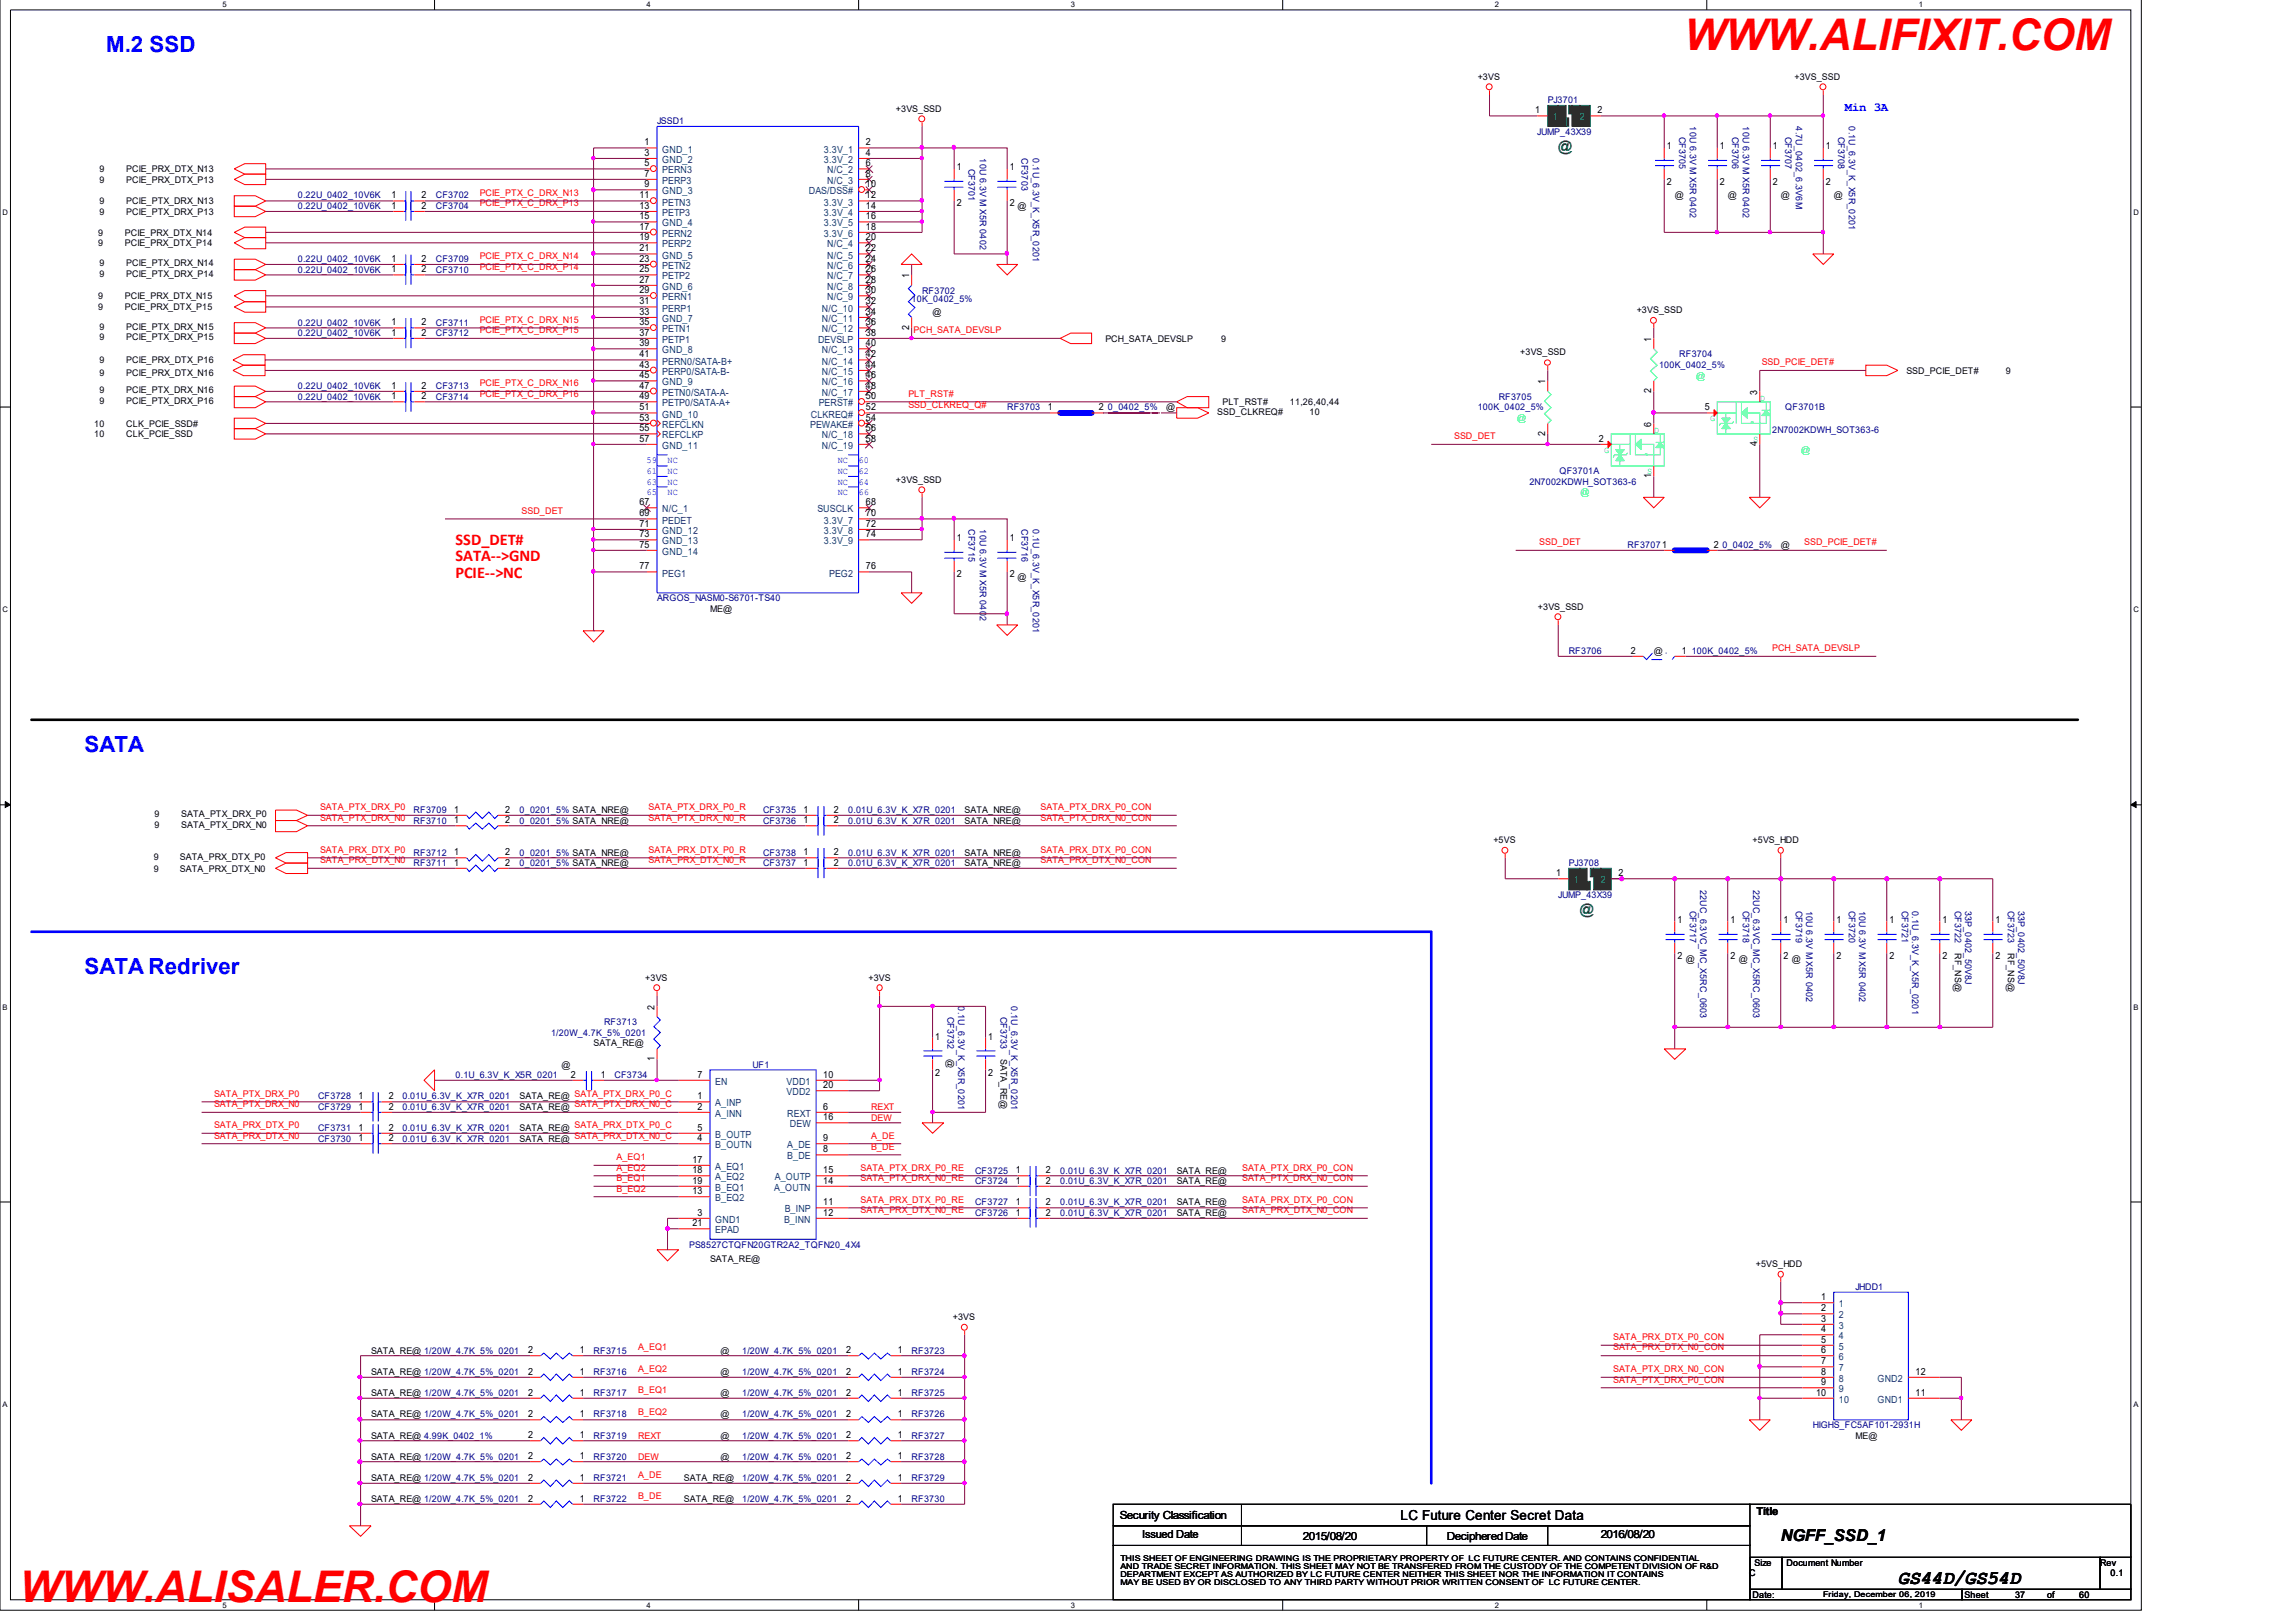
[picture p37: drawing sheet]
<svg xmlns="http://www.w3.org/2000/svg" width="297mm" height="210mm" viewBox="0 0 297 210" stroke-linecap="round" stroke-linejoin="round" font-family="sans-serif">
<defs><g id="words">
<g font-size="5.6" fill="#f00">
<text x="217.9" y="6.4">WWW.ALIFIXIT.COM</text>
<text x="2.5" y="207.3">WWW.ALISALER.COM</text>
</g>
<g font-size="2.9" fill="#00f">
<text x="13.7" y="6.7">M.2 SSD</text>
<text x="10.9" y="97.3">SATA</text>
<text x="10.9" y="126.1">SATA Redriver</text>
</g>
<text font-size="2.5" x="245.5" y="205">GS44D/GS54D</text>
<g font-size="2.1" fill="#f00">
<text x="58.9" y="70.5">SSD_DET#</text>
<text x="58.9" y="72.7">SATA--&gt;GND</text>
<text x="58.9" y="74.8">PCIE--&gt;NC</text>
</g>
<text font-size="2.1" x="230.4" y="199.4">NGFF_SSD_1</text>
<g font-size="1.9" fill="#008000">
<text x="201.6" y="19.5">@</text>
<text x="204.4" y="118.3">@</text>
</g>
<text font-size="1.8" x="181.2" y="196.7">LC Future Center Secret Data</text>
<text font-size="1.6" fill="#00f" x="238.7" y="14.3">Min 3A</text>
<g font-size="1.4">
<text x="144.9" y="196.5">Security Classification</text>
<text x="227.2" y="196.1">Title</text>
<text x="147.7" y="199.1">Issued Date</text>
<text x="168.6" y="199.2">2015/08/20</text>
<text x="187.2" y="199.2">Deciphered Date</text>
<text x="207.1" y="199.1">2016/08/20</text>
</g>
<g font-size="1.3">
<text x="198.6" y="14.7">1</text>
<text x="206.7" y="14.7">2</text>
<text x="83.4" y="18.8">1</text>
<text x="83.4" y="20.2">3</text>
<text x="83.4" y="21.5">5</text>
<text x="83.4" y="22.9">7</text>
<text x="112" y="21.5">6</text>
<text x="112" y="22.9">8</text>
<text x="112" y="18.8">2</text>
<text x="112" y="20.2">4</text>
<text x="123.8" y="22">1</text>
<text x="130.6" y="22">1</text>
<text x="215.6" y="19.3">1</text>
<text x="215.6" y="24">2</text>
<text x="222.5" y="19.3">1</text>
<text x="222.5" y="24">2</text>
<text x="229.4" y="19.3">1</text>
<text x="229.4" y="24">2</text>
<text x="236.2" y="19.3">1</text>
<text x="236.2" y="24">2</text>
<text x="50.6" y="27">1</text>
<text x="50.6" y="25.7">1</text>
<text x="54.5" y="27">2</text>
<text x="54.5" y="25.7">2</text>
<text x="82.7" y="28.4">15</text>
<text x="82.7" y="29.7">17</text>
<text x="82.7" y="25.7">11</text>
<text x="82.7" y="27">13</text>
<text x="83.4" y="24.2">9</text>
<text x="112" y="24.2">10</text>
<text x="112" y="25.7">12</text>
<text x="112" y="27">14</text>
<text x="112" y="28.4">16</text>
<text x="112" y="29.7">18</text>
<text x="123.8" y="26.7">2</text>
<text x="130.6" y="26.7">2</text>
<text x="50.6" y="33.9">1</text>
<text x="50.6" y="35.2">1</text>
<text x="54.5" y="33.9">2</text>
<text x="54.5" y="35.2">2</text>
<text x="82.7" y="31.1">19</text>
<text x="82.7" y="32.5">21</text>
<text x="82.7" y="33.9">23</text>
<text x="82.7" y="35.2">25</text>
<text x="112" y="31.1">20</text>
<text x="112" y="32.5">22</text>
<text x="112" y="33.9">24</text>
<text x="112" y="35.2">26</text>
<text x="117.6" y="36" transform="rotate(-90 117.6 36)">1</text>
<text x="82.7" y="36.6">27</text>
<text x="82.7" y="37.9">29</text>
<text x="82.7" y="39.4">31</text>
<text x="82.7" y="40.7">33</text>
<text x="112" y="39.4">32</text>
<text x="112" y="40.7">34</text>
<text x="112" y="36.6">28</text>
<text x="112" y="37.9">30</text>
<text x="50.6" y="42.1">1</text>
<text x="50.6" y="43.4">1</text>
<text x="54.5" y="42.1">2</text>
<text x="54.5" y="43.4">2</text>
<text x="82.7" y="42.1">35</text>
<text x="82.7" y="43.4">37</text>
<text x="82.7" y="44.8">39</text>
<text x="82.7" y="46.2">41</text>
<text x="82.7" y="47.6">43</text>
<text x="112" y="42.1">36</text>
<text x="112" y="44.8">40</text>
<text x="112" y="46.2">42</text>
<text x="112" y="47.6">44</text>
<text x="112" y="43.4">38</text>
<text x="117.6" y="42.7" transform="rotate(-90 117.6 42.7)">2</text>
<text x="213.6" y="44.2" transform="rotate(-90 213.6 44.2)">1</text>
<text x="50.6" y="50.3">1</text>
<text x="50.6" y="51.7">1</text>
<text x="54.5" y="50.3">2</text>
<text x="54.5" y="51.7">2</text>
<text x="82.7" y="49">45</text>
<text x="82.7" y="50.3">47</text>
<text x="82.7" y="51.7">49</text>
<text x="82.7" y="53.1">51</text>
<text x="112" y="49">46</text>
<text x="112" y="50.3">48</text>
<text x="112" y="51.7">50</text>
<text x="112" y="53.1">52</text>
<text x="135.6" y="53.1">1</text>
<text x="142.2" y="53.1">2</text>
<text x="199.9" y="49.7" transform="rotate(-90 199.9 49.7)">1</text>
<text x="213.6" y="50.9" transform="rotate(-90 213.6 50.9)">2</text>
<text x="220.6" y="53.1">5</text>
<text x="227.3" y="51.1" transform="rotate(-90 227.3 51.1)">3</text>
<text x="82.7" y="54.5">53</text>
<text x="82.7" y="55.8">55</text>
<text x="82.7" y="57.2">57</text>
<text x="112" y="55.8">56</text>
<text x="112" y="57.2">58</text>
<text x="112" y="54.5">54</text>
<text x="199.9" y="56.4" transform="rotate(-90 199.9 56.4)">2</text>
<text x="206.8" y="57.2">2</text>
<text x="213.6" y="55.2" transform="rotate(-90 213.6 55.2)">6</text>
<text x="227.3" y="57.8" transform="rotate(-90 227.3 57.8)">4</text>
<text x="82.7" y="65.4">67</text>
<text x="112" y="65.4">68</text>
<text x="213.6" y="61.9" transform="rotate(-90 213.6 61.9)">1</text>
<text x="82.7" y="66.8">69</text>
<text x="82.7" y="68.2">71</text>
<text x="82.7" y="69.5">73</text>
<text x="82.7" y="70.9">75</text>
<text x="112" y="66.8">70</text>
<text x="112" y="68.2">72</text>
<text x="112" y="69.5">74</text>
<text x="123.8" y="70">1</text>
<text x="130.6" y="70">1</text>
<text x="221.7" y="70.9">2</text>
<text x="82.7" y="73.7">77</text>
<text x="112" y="73.7">76</text>
<text x="123.8" y="74.7">2</text>
<text x="130.6" y="74.7">2</text>
<text x="211" y="84.6">2</text>
<text x="217.6" y="84.6">1</text>
<text x="58.8" y="105.2">1</text>
<text x="58.8" y="106.5">1</text>
<text x="65.4" y="105.2">2</text>
<text x="65.4" y="106.5">2</text>
<text x="104" y="105.2">1</text>
<text x="104" y="106.5">1</text>
<text x="107.9" y="105.2">2</text>
<text x="107.9" y="106.5">2</text>
<text x="58.8" y="110.7">1</text>
<text x="58.8" y="112">1</text>
<text x="65.4" y="110.7">2</text>
<text x="65.4" y="112">2</text>
<text x="104" y="112">1</text>
<text x="104" y="110.7">1</text>
<text x="107.9" y="112">2</text>
<text x="107.9" y="110.7">2</text>
<text x="201.3" y="113.4">1</text>
<text x="209.4" y="113.4">2</text>
<text x="217" y="119.4">1</text>
<text x="223.9" y="119.4">1</text>
<text x="230.7" y="119.4">1</text>
<text x="237.6" y="119.4">1</text>
<text x="244.4" y="119.4">1</text>
<text x="251.3" y="119.4">1</text>
<text x="258.1" y="119.4">1</text>
<text x="217" y="124.1">2</text>
<text x="223.9" y="124.1">2</text>
<text x="230.7" y="124.1">2</text>
<text x="237.6" y="124.1">2</text>
<text x="244.4" y="124.1">2</text>
<text x="251.3" y="124.1">2</text>
<text x="258.1" y="124.1">2</text>
<text x="84.7" y="130.7" transform="rotate(-90 84.7 130.7)">2</text>
<text x="84.7" y="137.3" transform="rotate(-90 84.7 137.3)">1</text>
<text x="121" y="134.5">1</text>
<text x="127.8" y="134.5">1</text>
<text x="46.4" y="142.3">1</text>
<text x="46.4" y="143.6">1</text>
<text x="50.3" y="142.3">2</text>
<text x="50.3" y="143.6">2</text>
<text x="73.8" y="139.5">2</text>
<text x="77.7" y="139.5">1</text>
<text x="90.3" y="142.3">1</text>
<text x="90.3" y="143.6">2</text>
<text x="90.3" y="139.5">7</text>
<text x="106.5" y="139.5">10</text>
<text x="106.5" y="140.8">20</text>
<text x="106.5" y="143.6">6</text>
<text x="121" y="139.2">2</text>
<text x="127.8" y="139.2">2</text>
<text x="46.4" y="146.3">1</text>
<text x="46.4" y="147.7">1</text>
<text x="50.3" y="146.3">2</text>
<text x="50.3" y="147.7">2</text>
<text x="90.3" y="146.3">5</text>
<text x="90.3" y="147.7">4</text>
<text x="106.5" y="145">16</text>
<text x="106.5" y="149.1">8</text>
<text x="106.5" y="147.7">9</text>
<text x="89.6" y="153.2">19</text>
<text x="89.6" y="151.8">18</text>
<text x="89.6" y="154.5">13</text>
<text x="89.6" y="150.5">17</text>
<text x="106.5" y="153.2">14</text>
<text x="106.5" y="156">11</text>
<text x="106.5" y="151.8">15</text>
<text x="131.4" y="156">1</text>
<text x="131.4" y="153.2">1</text>
<text x="131.4" y="151.8">1</text>
<text x="135.3" y="156">2</text>
<text x="135.3" y="153.2">2</text>
<text x="135.3" y="151.8">2</text>
<text x="89.6" y="158.7">21</text>
<text x="90.3" y="157.3">3</text>
<text x="106.5" y="157.3">12</text>
<text x="131.4" y="157.3">1</text>
<text x="135.3" y="157.3">2</text>
<text x="235.6" y="168.2">1</text>
<text x="235.6" y="169.7">2</text>
<text x="235.6" y="171">3</text>
<text x="235.6" y="172.4">4</text>
<text x="235.6" y="173.8">5</text>
<text x="68.3" y="175.1">2</text>
<text x="68.3" y="177.9">2</text>
<text x="75" y="175.1">1</text>
<text x="75" y="177.9">1</text>
<text x="109.5" y="175.1">2</text>
<text x="109.5" y="177.9">2</text>
<text x="116.2" y="175.1">1</text>
<text x="116.2" y="177.9">1</text>
<text x="235.6" y="175.1">6</text>
<text x="235.6" y="176.5">7</text>
<text x="235.6" y="177.9">8</text>
<text x="235.6" y="179.3">9</text>
<text x="247.8" y="177.9">12</text>
<text x="68.3" y="180.6">2</text>
<text x="68.3" y="183.4">2</text>
<text x="75" y="180.6">1</text>
<text x="75" y="183.4">1</text>
<text x="109.5" y="183.4">2</text>
<text x="109.5" y="180.6">2</text>
<text x="116.2" y="183.4">1</text>
<text x="116.2" y="180.6">1</text>
<text x="235" y="180.6">10</text>
<text x="247.8" y="180.6">11</text>
<text x="68.3" y="186.1">2</text>
<text x="68.3" y="188.8">2</text>
<text x="68.3" y="191.6">2</text>
<text x="75" y="186.1">1</text>
<text x="75" y="188.8">1</text>
<text x="75" y="191.6">1</text>
<text x="109.5" y="186.1">2</text>
<text x="109.5" y="188.8">2</text>
<text x="109.5" y="191.6">2</text>
<text x="116.2" y="186.1">1</text>
<text x="116.2" y="188.8">1</text>
<text x="116.2" y="191.6">1</text>
<text x="68.3" y="194.3">2</text>
<text x="75" y="194.3">1</text>
<text x="109.5" y="194.3">2</text>
<text x="116.2" y="194.3">1</text>
</g>
<g font-size="1.3" fill="#004080">
<text x="200.9" y="15.6">1</text>
<text x="204.4" y="15.6">2</text>
<text x="85.7" y="19.7">GND_1</text>
<text x="85.7" y="21.1">GND_2</text>
<text x="85.7" y="22.5">PERN3</text>
<text x="85.7" y="23.8">PERP3</text>
<text x="106.6" y="19.7">3.3V_1</text>
<text x="106.6" y="21.1">3.3V_2</text>
<text x="107" y="22.5">N/C_2</text>
<text x="107" y="23.8">N/C_3</text>
<text x="85.7" y="29.3">GND_4</text>
<text x="85.7" y="25.2">GND_3</text>
<text x="85.7" y="26.6">PETN3</text>
<text x="85.7" y="28">PETP3</text>
<text x="104.6" y="25.2">DAS/DSS#</text>
<text x="106.6" y="26.6">3.3V_3</text>
<text x="106.6" y="28">3.3V_4</text>
<text x="106.6" y="29.3">3.3V_5</text>
<text x="85.7" y="30.7">PERN2</text>
<text x="85.7" y="32">PERP2</text>
<text x="85.7" y="33.5">GND_5</text>
<text x="85.7" y="34.8">PETN2</text>
<text x="106.6" y="30.7">3.3V_6</text>
<text x="107" y="32">N/C_4</text>
<text x="107" y="33.5">N/C_5</text>
<text x="107" y="34.8">N/C_6</text>
<text x="85.7" y="36.2">PETP2</text>
<text x="85.7" y="37.5">GND_6</text>
<text x="85.7" y="38.9">PERN1</text>
<text x="85.7" y="40.3">PERP1</text>
<text x="85.7" y="41.7">GND_7</text>
<text x="106.3" y="40.3">N/C_10</text>
<text x="106.3" y="41.7">N/C_11</text>
<text x="107" y="36.2">N/C_7</text>
<text x="107" y="37.5">N/C_8</text>
<text x="107" y="38.9">N/C_9</text>
<text x="85.7" y="43">PETN1</text>
<text x="85.7" y="44.4">PETP1</text>
<text x="85.7" y="45.7">GND_8</text>
<text x="85.7" y="47.2">PERN0/SATA-B+</text>
<text x="105.8" y="44.4">DEVSLP</text>
<text x="106.3" y="43">N/C_12</text>
<text x="106.3" y="45.7">N/C_13</text>
<text x="106.3" y="47.2">N/C_14</text>
<text x="85.7" y="48.5">PERP0/SATA-B-</text>
<text x="85.7" y="49.9">GND_9</text>
<text x="85.7" y="51.2">PETN0/SATA-A-</text>
<text x="85.7" y="52.6">PETP0/SATA-A+</text>
<text x="105.9" y="52.6">PERST#</text>
<text x="106.3" y="48.5">N/C_15</text>
<text x="106.3" y="49.9">N/C_16</text>
<text x="106.3" y="51.2">N/C_17</text>
<text x="85.7" y="54">GND_10</text>
<text x="85.7" y="55.4">REFCLKN</text>
<text x="85.7" y="56.7">REFCLKP</text>
<text x="85.7" y="58.1">GND_11</text>
<text x="104.8" y="55.4">PEWAKE#</text>
<text x="104.9" y="54">CLKREQ#</text>
<text x="106.3" y="56.7">N/C_18</text>
<text x="106.3" y="58.1">N/C_19</text>
<text x="85.7" y="66.3">N/C_1</text>
<text x="85.7" y="67.7">PEDET</text>
<text x="85.7" y="69.1">GND_12</text>
<text x="85.7" y="70.5">GND_13</text>
<text x="85.7" y="71.8">GND_14</text>
<text x="105.7" y="66.3">SUSCLK</text>
<text x="106.6" y="67.7">3.3V_7</text>
<text x="106.6" y="69.1">3.3V_8</text>
<text x="106.6" y="70.5">3.3V_9</text>
<text x="85.7" y="74.6">PEG1</text>
<text x="107.3" y="74.6">PEG2</text>
<text x="203.6" y="114.3">1</text>
<text x="207.1" y="114.3">2</text>
<text x="92.5" y="143.2">A_INP</text>
<text x="92.5" y="140.4">EN</text>
<text x="101.8" y="140.4">VDD1</text>
<text x="101.8" y="141.7">VDD2</text>
<text x="92.5" y="144.5">A_INN</text>
<text x="92.5" y="147.2">B_OUTP</text>
<text x="92.5" y="148.6">B_OUTN</text>
<text x="101.9" y="148.6">A_DE</text>
<text x="101.9" y="144.5">REXT</text>
<text x="102.2" y="145.9">DEW</text>
<text x="92.5" y="154.1">B_EQ1</text>
<text x="92.5" y="152.8">A_EQ2</text>
<text x="92.5" y="155.5">B_EQ2</text>
<text x="92.5" y="151.4">A_EQ1</text>
<text x="100.2" y="154.1">A_OUTN</text>
<text x="100.2" y="152.8">A_OUTP</text>
<text x="101.9" y="150">B_DE</text>
<text x="92.5" y="158.3">GND1</text>
<text x="92.5" y="159.6">EPAD</text>
<text x="101.4" y="158.3">B_INN</text>
<text x="101.5" y="156.9">B_INP</text>
<text x="237.9" y="169.2">1</text>
<text x="237.9" y="170.6">2</text>
<text x="237.9" y="172">3</text>
<text x="237.9" y="173.3">4</text>
<text x="237.9" y="174.7">5</text>
<text x="237.9" y="176">6</text>
<text x="237.9" y="177.5">7</text>
<text x="237.9" y="178.8">8</text>
<text x="242.9" y="178.8">GND2</text>
<text x="237.9" y="180.2">9</text>
<text x="237.9" y="181.5">10</text>
<text x="242.9" y="181.5">GND1</text>
</g>
<g font-size="1.2">
<text x="191.2" y="10.3">+3VS</text>
<text x="232.2" y="10.3">+3VS_SSD</text>
<text x="115.9" y="14.5">+3VS_SSD</text>
<text x="12.9" y="22.3">9</text>
<text x="12.9" y="23.6">9</text>
<text x="16.3" y="22.3">PCIE_PRX_DTX_N13</text>
<text x="16.3" y="23.6">PCIE_PRX_DTX_P13</text>
<text x="12.9" y="27.8">9</text>
<text x="12.9" y="26.4">9</text>
<text x="16.3" y="27.8">PCIE_PTX_DRX_P13</text>
<text x="16.3" y="26.4">PCIE_PTX_DRX_N13</text>
<text x="131.7" y="27.1">@</text>
<text x="216.7" y="25.7">@</text>
<text x="223.5" y="25.7">@</text>
<text x="230.4" y="25.7">@</text>
<text x="237.2" y="25.7">@</text>
<text x="12.7" y="30.5">9</text>
<text x="12.7" y="31.8">9</text>
<text x="12.9" y="34.5">9</text>
<text x="12.9" y="35.8">9</text>
<text x="16.2" y="30.5">PCIE_PRX_DTX_N14</text>
<text x="16.2" y="31.8">PCIE_PRX_DTX_P14</text>
<text x="16.3" y="34.5">PCIE_PTX_DRX_N14</text>
<text x="16.3" y="35.8">PCIE_PTX_DRX_P14</text>
<text x="12.7" y="38.7">9</text>
<text x="12.7" y="40.1">9</text>
<text x="16.2" y="38.7">PCIE_PRX_DTX_N15</text>
<text x="16.2" y="40.1">PCIE_PRX_DTX_P15</text>
<text x="120.6" y="40.8">@</text>
<text x="211.8" y="40.5">+3VS_SSD</text>
<text x="12.9" y="42.7">9</text>
<text x="12.9" y="44">9</text>
<text x="12.9" y="47">9</text>
<text x="16.3" y="42.7">PCIE_PTX_DRX_N15</text>
<text x="16.3" y="44">PCIE_PTX_DRX_P15</text>
<text x="16.3" y="47">PCIE_PRX_DTX_P16</text>
<text x="143" y="44.2">PCH_SATA_DEVSLP</text>
<text x="158" y="44.2">9</text>
<text x="196.7" y="46">+3VS_SSD</text>
<text x="12.9" y="50.9">9</text>
<text x="12.9" y="52.3">9</text>
<text x="12.9" y="48.6">9</text>
<text x="16.3" y="50.9">PCIE_PTX_DRX_N16</text>
<text x="16.3" y="52.3">PCIE_PTX_DRX_P16</text>
<text x="16.3" y="48.6">PCIE_PRX_DTX_N16</text>
<text x="150.9" y="53.1">@</text>
<text x="157.5" y="53.7">SSD_CLKREQ#</text>
<text x="158.2" y="52.4">PLT_RST#</text>
<text x="166.9" y="52.4">11,26,40,44</text>
<text x="169.4" y="53.7">10</text>
<text x="246.6" y="48.4">SSD_PCIE_DET#</text>
<text x="259.5" y="48.4">9</text>
<text x="12.2" y="55.2">10</text>
<text x="12.2" y="56.6">10</text>
<text x="16.3" y="55.2">CLK_PCIE_SSD#</text>
<text x="16.3" y="56.6">CLK_PCIE_SSD</text>
<text x="115.9" y="62.5">+3VS_SSD</text>
<text x="230.4" y="71">@</text>
<text x="131.7" y="75.1">@</text>
<text x="91.9" y="79.2">ME@</text>
<text x="199" y="78.9">+3VS_SSD</text>
<text x="214" y="84.7">@</text>
<text x="20" y="105.8">9</text>
<text x="20" y="107.2">9</text>
<text x="23.5" y="105.8">SATA_PTX_DRX_P0</text>
<text x="23.5" y="107.2">SATA_PTX_DRX_N0</text>
<text x="124.8" y="105.3">SATA_NRE@</text>
<text x="124.8" y="106.6">SATA_NRE@</text>
<text x="19.9" y="111.3">9</text>
<text x="19.9" y="112.8">9</text>
<text x="23.3" y="111.3">SATA_PRX_DTX_P0</text>
<text x="23.3" y="112.8">SATA_PRX_DTX_N0</text>
<text x="124.8" y="112.1">SATA_NRE@</text>
<text x="124.8" y="110.8">SATA_NRE@</text>
<text x="193.2" y="109.1">+5VS</text>
<text x="226.7" y="109.1">+5VS_HDD</text>
<text x="218.1" y="124.5">@</text>
<text x="225" y="124.5">@</text>
<text x="231.8" y="124.5">@</text>
<text x="252.9" y="123.4" transform="rotate(90 252.9 123.4)">RF_NS@</text>
<text x="259.8" y="123.4" transform="rotate(90 259.8 123.4)">RF_NS@</text>
<text x="83.5" y="126.9">+3VS</text>
<text x="112.4" y="126.9">+3VS</text>
<text x="76.8" y="135.4">SATA_RE@</text>
<text x="122.6" y="137.1" transform="rotate(90 122.6 137.1)">@</text>
<text x="129.5" y="137.1" transform="rotate(90 129.5 137.1)">SATA_RE@</text>
<text x="67.2" y="142.3">SATA_RE@</text>
<text x="67.2" y="143.7">SATA_RE@</text>
<text x="72.6" y="138.2">@</text>
<text x="67.2" y="146.4">SATA_RE@</text>
<text x="67.2" y="147.8">SATA_RE@</text>
<text x="152.2" y="156">SATA_RE@</text>
<text x="152.2" y="153.3">SATA_RE@</text>
<text x="152.2" y="151.9">SATA_RE@</text>
<text x="152.2" y="157.4">SATA_RE@</text>
<text x="91.9" y="163.3">SATA_RE@</text>
<text x="227.2" y="163.9">+5VS_HDD</text>
<text x="123.3" y="170.8">+3VS</text>
<text x="48" y="175.2">SATA_RE@ 1/20W_4.7K_5%_0201</text>
<text x="48" y="178">SATA_RE@ 1/20W_4.7K_5%_0201</text>
<text x="93.2" y="175.2">@</text>
<text x="93.2" y="178">@</text>
<text x="48" y="180.7">SATA_RE@ 1/20W_4.7K_5%_0201</text>
<text x="48" y="183.4">SATA_RE@ 1/20W_4.7K_5%_0201</text>
<text x="93.2" y="183.4">@</text>
<text x="93.2" y="180.7">@</text>
<text x="48" y="186.2">SATA_RE@ 4.99K_0402_1%</text>
<text x="48" y="188.9">SATA_RE@ 1/20W_4.7K_5%_0201</text>
<text x="48" y="191.7">SATA_RE@ 1/20W_4.7K_5%_0201</text>
<text x="88.5" y="191.7">SATA_RE@</text>
<text x="93.2" y="186.2">@</text>
<text x="93.2" y="188.9">@</text>
<text x="240" y="186.2">ME@</text>
<text x="48" y="194.4">SATA_RE@ 1/20W_4.7K_5%_0201</text>
<text x="88.5" y="194.4">SATA_RE@</text>
<text x="226.3" y="204">C</text>
<text x="227" y="202.6">Size</text>
<text x="231.1" y="202.6">Document Number</text>
<text x="271.7" y="202.6">Rev</text>
<text x="273" y="204">0.1</text>
<text x="226.7" y="206.8">Date:</text>
<text x="254.2" y="206.8">Sheet</text>
<text x="260.7" y="206.8">37</text>
<text x="264.8" y="206.8">of</text>
<text x="269" y="206.8">60</text>
</g>
<g font-size="1.2" fill="#000080">
<text x="85" y="16.1">JSSD1</text>
<text x="198.9" y="17.5">JUMP_43X39</text>
<text x="200.2" y="13.4">PJ3701</text>
<text x="217.3" y="17.7" transform="rotate(90 217.3 17.7)">CF3705</text>
<text x="218.6" y="16.4" transform="rotate(90 218.6 16.4)">10U 6.3V M X5R 0402</text>
<text x="224.1" y="17.7" transform="rotate(90 224.1 17.7)">CF3706</text>
<text x="225.5" y="16.4" transform="rotate(90 225.5 16.4)">10U 6.3V M X5R 0402</text>
<text x="231" y="17.7" transform="rotate(90 231 17.7)">CF3707</text>
<text x="232.3" y="16.4" transform="rotate(90 232.3 16.4)">4.7U_0402_6.3V6M</text>
<text x="237.8" y="17.7" transform="rotate(90 237.8 17.7)">CF3708</text>
<text x="239.2" y="16.4" transform="rotate(90 239.2 16.4)">0.1U_6.3V_K_X5R_0201</text>
<text x="125.3" y="21.9" transform="rotate(90 125.3 21.9)">CF3701</text>
<text x="126.7" y="20.5" transform="rotate(90 126.7 20.5)">10U 6.3V M X5R 0402</text>
<text x="132.2" y="20.5" transform="rotate(90 132.2 20.5)">CF3703</text>
<text x="133.6" y="20.5" transform="rotate(90 133.6 20.5)">0.1U_6.3V_K_X5R_0201</text>
<text x="38.5" y="27.1">0.22U_0402_10V6K</text>
<text x="38.5" y="25.7">0.22U_0402_10V6K</text>
<text x="56.4" y="27.1">CF3704</text>
<text x="56.4" y="25.7">CF3702</text>
<text x="38.5" y="34">0.22U_0402_10V6K</text>
<text x="38.5" y="35.3">0.22U_0402_10V6K</text>
<text x="56.4" y="34">CF3709</text>
<text x="56.4" y="35.3">CF3710</text>
<text x="117.9" y="39.1">10K_0402_5%</text>
<text x="119.3" y="38">RF3702</text>
<text x="38.5" y="42.2">0.22U_0402_10V6K</text>
<text x="38.5" y="43.5">0.22U_0402_10V6K</text>
<text x="56.4" y="42.2">CF3711</text>
<text x="56.4" y="43.5">CF3712</text>
<text x="214.6" y="47.7">100K_0402_5%</text>
<text x="217.3" y="46.2">RF3704</text>
<text x="38.5" y="50.4">0.22U_0402_10V6K</text>
<text x="38.5" y="51.7">0.22U_0402_10V6K</text>
<text x="56.4" y="50.4">CF3713</text>
<text x="56.4" y="51.7">CF3714</text>
<text x="130.3" y="53.1">RF3703</text>
<text x="143.3" y="53.1">0_0402_5%</text>
<text x="191.2" y="53.1">100K_0402_5%</text>
<text x="193.9" y="51.7">RF3705</text>
<text x="231" y="53.1">QF3701B</text>
<text x="229.3" y="56">2N7002KDWH_SOT363-6</text>
<text x="197.9" y="62.8">2N7002KDWH_SOT363-6</text>
<text x="201.8" y="61.4">QF3701A</text>
<text x="125.3" y="68.5" transform="rotate(90 125.3 68.5)">CF3715</text>
<text x="126.7" y="68.5" transform="rotate(90 126.7 68.5)">10U 6.3V M X5R 0402</text>
<text x="132.2" y="68.5" transform="rotate(90 132.2 68.5)">CF3716</text>
<text x="133.6" y="68.5" transform="rotate(90 133.6 68.5)">0.1U_6.3V_K_X5R_0201</text>
<text x="210.6" y="71">RF37071</text>
<text x="222.8" y="71">0_0402_5%</text>
<text x="85" y="77.8">ARGOS_NASM0-S6701-TS40</text>
<text x="202.9" y="84.7">RF3706</text>
<text x="218.9" y="84.7">100K_0402_5%</text>
<text x="53.5" y="105.3">RF3709</text>
<text x="53.5" y="106.6">RF3710</text>
<text x="67.2" y="105.3">0_0201_5% SATA_NRE@</text>
<text x="67.2" y="106.6">0_0201_5% SATA_NRE@</text>
<text x="98.7" y="105.3">CF3735</text>
<text x="98.7" y="106.6">CF3736</text>
<text x="109.7" y="105.3">0.01U_6.3V_K_X7R_0201</text>
<text x="109.7" y="106.6">0.01U_6.3V_K_X7R_0201</text>
<text x="53.5" y="110.8">RF3712</text>
<text x="53.5" y="112.1">RF3711</text>
<text x="67.2" y="110.8">0_0201_5% SATA_NRE@</text>
<text x="67.2" y="112.1">0_0201_5% SATA_NRE@</text>
<text x="98.7" y="112.1">CF3737</text>
<text x="98.7" y="110.8">CF3738</text>
<text x="109.7" y="112.1">0.01U_6.3V_K_X7R_0201</text>
<text x="109.7" y="110.8">0.01U_6.3V_K_X7R_0201</text>
<text x="202.9" y="112.1">PJ3708</text>
<text x="201.6" y="116.3">JUMP_43X39</text>
<text x="218.6" y="117.9" transform="rotate(90 218.6 117.9)">CF3717</text>
<text x="220" y="115.2" transform="rotate(90 220 115.2)">22UC_6.3VC_MC_X5RC_0603</text>
<text x="225.5" y="117.9" transform="rotate(90 225.5 117.9)">CF3718</text>
<text x="226.8" y="115.2" transform="rotate(90 226.8 115.2)">22UC_6.3VC_MC_X5RC_0603</text>
<text x="232.3" y="117.9" transform="rotate(90 232.3 117.9)">CF3719</text>
<text x="233.7" y="117.9" transform="rotate(90 233.7 117.9)">10U 6.3V M X5R 0402</text>
<text x="239.2" y="117.9" transform="rotate(90 239.2 117.9)">CF3720</text>
<text x="240.5" y="117.9" transform="rotate(90 240.5 117.9)">10U 6.3V M X5R 0402</text>
<text x="246" y="117.9" transform="rotate(90 246 117.9)">CF3721</text>
<text x="247.4" y="117.9" transform="rotate(90 247.4 117.9)">0.1U_6.3V_K_X5R_0201</text>
<text x="252.9" y="117.9" transform="rotate(90 252.9 117.9)">CF3722</text>
<text x="254.3" y="117.9" transform="rotate(90 254.3 117.9)">33P_0402_50V8J</text>
<text x="259.8" y="117.9" transform="rotate(90 259.8 117.9)">CF3723</text>
<text x="261.1" y="117.9" transform="rotate(90 261.1 117.9)">33P_0402_50V8J</text>
<text x="122.6" y="131.6" transform="rotate(90 122.6 131.6)">CF3732</text>
<text x="124" y="130.2" transform="rotate(90 124 130.2)">0.1U_6.3V_K_X5R_0201</text>
<text x="129.5" y="131.6" transform="rotate(90 129.5 131.6)">CF3733</text>
<text x="130.8" y="130.2" transform="rotate(90 130.8 130.2)">0.1U_6.3V_K_X5R_0201</text>
<text x="71.3" y="134">1/20W_4.7K_5%_0201</text>
<text x="78.1" y="132.7">RF3713</text>
<text x="41.1" y="142.3">CF3728</text>
<text x="41.1" y="143.7">CF3729</text>
<text x="52.1" y="142.3">0.01U_6.3V_K_X7R_0201</text>
<text x="52.1" y="143.7">0.01U_6.3V_K_X7R_0201</text>
<text x="58.9" y="139.5">0.1U_6.3V_K_X5R_0201</text>
<text x="79.5" y="139.5">CF3734</text>
<text x="97.4" y="138.2">UF1</text>
<text x="41.1" y="146.4">CF3731</text>
<text x="41.1" y="147.8">CF3730</text>
<text x="52.1" y="146.4">0.01U_6.3V_K_X7R_0201</text>
<text x="52.1" y="147.8">0.01U_6.3V_K_X7R_0201</text>
<text x="126.2" y="156">CF3727</text>
<text x="126.2" y="153.3">CF3724</text>
<text x="126.2" y="151.9">CF3725</text>
<text x="137.2" y="156">0.01U_6.3V_K_X7R_0201</text>
<text x="137.2" y="153.3">0.01U_6.3V_K_X7R_0201</text>
<text x="137.2" y="151.9">0.01U_6.3V_K_X7R_0201</text>
<text x="89.2" y="161.5">PS8527CTQFN20GTR2A2_TQFN20_4X4</text>
<text x="126.2" y="157.4">CF3726</text>
<text x="137.2" y="157.4">0.01U_6.3V_K_X7R_0201</text>
<text x="240" y="167">JHDD1</text>
<text x="76.8" y="175.2">RF3715</text>
<text x="76.8" y="178">RF3716</text>
<text x="96" y="175.2">1/20W_4.7K_5%_0201</text>
<text x="96" y="178">1/20W_4.7K_5%_0201</text>
<text x="117.9" y="175.2">RF3723</text>
<text x="117.9" y="178">RF3724</text>
<text x="76.8" y="180.7">RF3717</text>
<text x="76.8" y="183.4">RF3718</text>
<text x="96" y="183.4">1/20W_4.7K_5%_0201</text>
<text x="96" y="180.7">1/20W_4.7K_5%_0201</text>
<text x="117.9" y="183.4">RF3726</text>
<text x="117.9" y="180.7">RF3725</text>
<text x="234.5" y="184.8">HIGHS_FC5AF101-2931H</text>
<text x="76.8" y="186.2">RF3719</text>
<text x="76.8" y="188.9">RF3720</text>
<text x="76.8" y="191.7">RF3721</text>
<text x="96" y="186.2">1/20W_4.7K_5%_0201</text>
<text x="96" y="188.9">1/20W_4.7K_5%_0201</text>
<text x="96" y="191.7">1/20W_4.7K_5%_0201</text>
<text x="117.9" y="186.2">RF3727</text>
<text x="117.9" y="188.9">RF3728</text>
<text x="117.9" y="191.7">RF3729</text>
<text x="76.8" y="194.4">RF3722</text>
<text x="96" y="194.4">1/20W_4.7K_5%_0201</text>
<text x="117.9" y="194.4">RF3730</text>
</g>
<g font-size="1.2" fill="#f00">
<text x="62.1" y="26.7">PCIE_PTX_C_DRX_P13</text>
<text x="62.1" y="25.3">PCIE_PTX_C_DRX_N13</text>
<text x="62.1" y="34.9">PCIE_PTX_C_DRX_P14</text>
<text x="62.1" y="33.5">PCIE_PTX_C_DRX_N14</text>
<text x="62.1" y="41.8">PCIE_PTX_C_DRX_N15</text>
<text x="62.1" y="43.1">PCIE_PTX_C_DRX_P15</text>
<text x="118.2" y="43.1">PCH_SATA_DEVSLP</text>
<text x="227.9" y="47.3">SSD_PCIE_DET#</text>
<text x="62.1" y="51.3">PCIE_PTX_C_DRX_P16</text>
<text x="62.1" y="50">PCIE_PTX_C_DRX_N16</text>
<text x="117.5" y="51.3">PLT_RST#</text>
<text x="117.5" y="52.8">SSD_CLKREQ_Q#</text>
<text x="188.1" y="56.8">SSD_DET</text>
<text x="67.5" y="66.5">SSD_DET</text>
<text x="199.1" y="70.5">SSD_DET</text>
<text x="233.4" y="70.5">SSD_PCIE_DET#</text>
<text x="229.3" y="84.3">PCH_SATA_DEVSLP</text>
<text x="41.4" y="104.8">SATA_PTX_DRX_P0</text>
<text x="41.4" y="106.2">SATA_PTX_DRX_N0</text>
<text x="83.9" y="104.8">SATA_PTX_DRX_P0_R</text>
<text x="83.9" y="106.2">SATA_PTX_DRX_N0_R</text>
<text x="134.6" y="104.8">SATA_PTX_DRX_P0_CON</text>
<text x="134.6" y="106.2">SATA_PTX_DRX_N0_CON</text>
<text x="41.4" y="111.7">SATA_PRX_DTX_N0</text>
<text x="41.4" y="110.3">SATA_PRX_DTX_P0</text>
<text x="83.9" y="110.3">SATA_PRX_DTX_P0_R</text>
<text x="83.9" y="111.7">SATA_PRX_DTX_N0_R</text>
<text x="134.6" y="111.7">SATA_PRX_DTX_N0_CON</text>
<text x="134.6" y="110.3">SATA_PRX_DTX_P0_CON</text>
<text x="27.7" y="141.9">SATA_PTX_DRX_P0</text>
<text x="27.7" y="143.3">SATA_PTX_DRX_N0</text>
<text x="74.3" y="141.9">SATA_PTX_DRX_P0_C</text>
<text x="74.3" y="143.3">SATA_PTX_DRX_N0_C</text>
<text x="112.7" y="143.7">REXT</text>
<text x="27.7" y="146">SATA_PRX_DTX_P0</text>
<text x="27.7" y="147.3">SATA_PRX_DTX_N0</text>
<text x="74.3" y="146">SATA_PRX_DTX_P0_C</text>
<text x="74.3" y="147.3">SATA_PRX_DTX_N0_C</text>
<text x="112.7" y="145">DEW</text>
<text x="112.7" y="147.3">A_DE</text>
<text x="112.7" y="148.8">B_DE</text>
<text x="79.8" y="150.1">A_EQ1</text>
<text x="79.8" y="151.5">A_EQ2</text>
<text x="79.8" y="152.8">B_EQ1</text>
<text x="79.8" y="154.2">B_EQ2</text>
<text x="111.3" y="152.8">SATA_PTX_DRX_N0_RE</text>
<text x="111.3" y="151.5">SATA_PTX_DRX_P0_RE</text>
<text x="111.3" y="155.6">SATA_PRX_DTX_P0_RE</text>
<text x="160.7" y="152.8">SATA_PTX_DRX_N0_CON</text>
<text x="160.7" y="151.5">SATA_PTX_DRX_P0_CON</text>
<text x="160.7" y="155.6">SATA_PRX_DTX_P0_CON</text>
<text x="111.3" y="157">SATA_PRX_DTX_N0_RE</text>
<text x="160.7" y="157">SATA_PRX_DTX_N0_CON</text>
<text x="208.7" y="173.4">SATA_PRX_DTX_P0_CON</text>
<text x="82.5" y="174.8">A_EQ1</text>
<text x="82.5" y="177.6">A_EQ2</text>
<text x="208.7" y="178.9">SATA_PTX_DRX_P0_CON</text>
<text x="208.7" y="177.6">SATA_PTX_DRX_N0_CON</text>
<text x="208.7" y="174.8">SATA_PRX_DTX_N0_CON</text>
<text x="82.5" y="180.3">B_EQ1</text>
<text x="82.5" y="183.1">B_EQ2</text>
<text x="82.5" y="188.9">DEW</text>
<text x="82.5" y="191.3">A_DE</text>
<text x="82.5" y="186.2">REXT</text>
<text x="82.5" y="194">B_DE</text>
</g>
<g font-size="1.2" fill="#0f0">
<text x="219.5" y="49">@</text>
<text x="196.3" y="54.5">@</text>
<text x="233" y="58.6">@</text>
<text x="204.5" y="64.1">@</text>
</g>
<g font-size="1.2" fill="#00ff80">
<text x="227.7" y="51.9">D</text>
<text x="207.5" y="58.6">G</text>
<text x="214" y="56">D</text>
<text x="221.2" y="54.5">G</text>
<text x="226.8" y="57.2">S</text>
<text x="213.1" y="61.4">S</text>
</g>
<g font-size="1.2" fill="#00f">
<text x="83.7" y="60">59</text>
<text x="86.4" y="60">NC</text>
<text x="108.4" y="60">NC</text>
<text x="111.1" y="60">60</text>
<text x="83.7" y="61.4">61</text>
<text x="83.7" y="62.8">63</text>
<text x="83.7" y="64.1">65</text>
<text x="86.4" y="61.4">NC</text>
<text x="86.4" y="62.8">NC</text>
<text x="86.4" y="64.1">NC</text>
<text x="108.4" y="61.4">NC</text>
<text x="108.4" y="62.8">NC</text>
<text x="108.4" y="64.1">NC</text>
<text x="111.1" y="62.8">64</text>
<text x="111.1" y="64.1">66</text>
<text x="111.1" y="61.4">62</text>
</g>
<g font-size="1">
<text x="28.8" y=".9">5</text>
<text x="83.7" y=".9">4</text>
<text x="138.5" y=".9">3</text>
<text x="193.4" y=".9">2</text>
<text x="248.2" y=".9">1</text>
<text x=".3" y="27.8">D</text>
<text x="276" y="27.8">D</text>
<text x=".3" y="79.2">C</text>
<text x="276" y="79.2">C</text>
<text x=".3" y="130.7">B</text>
<text x="276" y="130.7">B</text>
<text x=".3" y="182">A</text>
<text x="276" y="182">A</text>
<text x="144.9" y="203">AND TRADE SECRET INFORMATION. THIS SHEET MAY NOT BE TRANSFERED FROM THE CUSTODY OF THE COMPETENT DIVISION OF R&amp;D</text>
<text x="144.9" y="202">THIS SHEET OF ENGINEERING DRAWING IS THE PROPRIETARY PROPERTY OF LC FUTURE CENTER. AND CONTAINS CONFIDENTIAL</text>
<text x="28.8" y="208">5</text>
<text x="83.7" y="208">4</text>
<text x="138.5" y="208">3</text>
<text x="144.9" y="205.1">MAY BE USED BY OR DISCLOSED TO ANY THIRD PARTY WITHOUT PRIOR WRITTEN CONSENT OF LC FUTURE CENTER.</text>
<text x="144.9" y="204.1">DEPARTMENT EXCEPT AS AUTHORIZED BY LC FUTURE CENTER NEITHER THIS SHEET NOR THE INFORMATION IT CONTAINS</text>
<text x="193.4" y="208">2</text>
<text x="235.9" y="206.7">Friday, December 06, 2019</text>
<text x="248.2" y="208">1</text>
</g>
</g></defs>
<path d="M0 -.1v208.5h277v-208.5M1.4 1.3h274.3v205.7h-274.3z" fill="none" stroke="#000" stroke-width=".13"/>
<g fill="#fff">
<path d="M28.8 .1h.4v1h-.4z"/>
<path d="M28.8 207.2h.4v1h-.4z"/>
</g>
<path d="M56.2 -.1v1.4M56.2 207v1.4" fill="none" stroke="#000" stroke-width=".13"/>
<g fill="#fff">
<path d="M83.7 .1h.4v1h-.4z"/>
<path d="M83.7 207.2h.4v1h-.4z"/>
</g>
<path d="M111.1 -.1v1.4M111.1 207v1.4" fill="none" stroke="#000" stroke-width=".13"/>
<g fill="#fff">
<path d="M138.5 .1h.4v1h-.4z"/>
<path d="M138.5 207.2h.4v1h-.4z"/>
</g>
<path d="M165.9 -.1v1.4M165.9 207v1.4" fill="none" stroke="#000" stroke-width=".13"/>
<g fill="#fff">
<path d="M193.4 .1h.4v1h-.4z"/>
<path d="M193.4 207.2h.4v1h-.4z"/>
</g>
<path d="M220.8 -.1v1.4M220.8 207v1.4" fill="none" stroke="#000" stroke-width=".13"/>
<g fill="#fff">
<path d="M248.2 .1h.5v1h-.5z"/>
<path d="M248.2 207.2h.5v1h-.5z"/>
<path d="M.3 26.9h.5v1.1h-.5z"/>
<path d="M276 26.9h.5v1.1h-.5z"/>
<path d="M.3 78.3h.5v1h-.5z"/>
<path d="M276 78.3h.5v1h-.5z"/>
</g>
<path d="M0 52.7h1.4M275.7 52.7h1.3" fill="none" stroke="#000" stroke-width=".13"/>
<g fill="#fff">
<path d="M.3 129.8h.5v1h-.5z"/>
<path d="M276 129.8h.5v1h-.5z"/>
</g>
<path d="M0 104.2h1.4M275.7 104.2h1.3" fill="none" stroke="#000" stroke-width=".13"/>
<path d="M.7 103.7l.7 .5-.7 .3zM275.7 104.2l.7-.5v.8z" fill="#000" stroke="#000" stroke-width=".13"/>
<g fill="#fff">
<path d="M.3 181.2h.5v1h-.5z"/>
<path d="M276 181.2h.5v1h-.5z"/>
</g>
<g fill="none" stroke="#000" stroke-width=".13">
<path d="M0 155.5h1.4M275.7 155.5h1.3M144 194.7h82.4v2.8h-82.4zM144 197.5h82.4v2.5h-82.4zM144 200h82.4v7h-82.4zM160.6 194.7v5.3M184.6 197.5v2.5M200.2 197.5v2.5M226.3 194.7h49.4v6.8M226.4 205.7h27.4v1.3h-27.4zM226.4 201.5h4.1v4.2h-4.1zM230.5 201.5h41.2v4.2h-41.2z"/>
<path d="M253.8 205.7h21.9v1.3h-21.9zM271.7 201.5h4v4.2h-4z"/>
</g>
<path d="M4.1 93.1h264.7" fill="none" stroke="#000" stroke-width=".34"/>
<path d="M4.1 120.6h181.1v71.4" fill="none" stroke="#00f" stroke-width=".34"/>
<g fill="none" stroke="#f00" stroke-width=".13">
<path d="M119.3 15.8v.6M192.7 11.7v.6M215.3 19.1v1.4M235.9 11.7v.6M30.3 33.5h2.7l1.4 .7-1.4 .7h-2.7zM30.3 34.9h2.7l1.4 .7-1.4 .7h-2.7zM30.3 38.3l1.4-.7h2.7v1.4h-2.7zM30.3 39.7l1.4-.7h2.7v1.4h-2.7zM30.3 30.1l1.4-.7h2.7v1.3h-2.7zM30.3 31.4l1.4-.7h2.7v1.5h-2.7zM30.3 26.7h2.7l1.4 .7-1.4 .6h-2.7zM30.3 21.9l1.4-.7h2.7v1.3h-2.7z"/>
<path d="M30.3 23.2l1.4-.7h2.7v1.4h-2.7zM30.3 25.3h2.7l1.4 .7-1.4 .7h-2.7zM116.6 34.2l1.3-1.3 1.4 1.3zM117.9 35.6v1.3M128.9 34.2h2.8l-1.4 1.4zM215.3 21.9v1.3M234.5 32.9h2.7l-1.3 1.3zM30.1 47.9l1.4-.6h2.8v1.3h-2.8zM30.1 46.6l1.4-.7h2.8v1.4h-2.8zM30.3 50h2.7l1.4 .6-1.4 .7h-2.7zM30.3 51.3h2.7l1.4 .7-1.4 .8h-2.7zM30.3 41.8h2.7l1.4 .6-1.4 .7h-2.7z"/>
<path d="M30.3 43.1h2.7l1.4 .7-1.4 .7h-2.7zM30.3 54.1h2.7l1.4 .7-1.4 .7h-2.7zM30.3 55.5h2.7l1.4 .6-1.4 .7h-2.7zM117.9 41.1v1.3M137.2 43.8l1.3-.7h2.7v1.4h-2.7zM152.2 52.8h2.7l1.5 .6-1.5 .7h-2.7zM152.2 52l1.4-.7h2.8v1.5h-2.8zM200.2 47.3v.6M200.2 49.3v1.3M200.2 54.8v1.3M214 41.9v.5M220.8 53.4h1.4"/>
<path d="M227.7 50.6v1.4M227.7 56.1v1.4M241.4 47.3h2.7l1.4 .6-1.4 .7h-2.7zM116.6 76.7h2.7l-1.4 1.4zM119.3 63.9v.5M212.6 64.4h2.7l-1.3 1.3zM226.3 64.4h2.7l-1.3 1.3zM75.4 81.6h2.7l-1.3 1.5zM128.9 80.9h2.8l-1.4 1.3zM201.6 80.3v.6M35.6 104.8h2.8l1.4 .7-1.4 .7h-2.8zM35.6 106.2h2.8l1.4 .7-1.4 .7h-2.8z"/>
<path d="M35.6 111l1.4-.7h2.8v1.4h-2.8zM35.6 112.4l1.4-.7h2.8v1.3h-2.8zM58.9 111h1.5M64.4 111h1.4M194.7 110.5v.5M216.7 119.2v1.4M223.5 119.2v1.4M230.4 110.5v.5M54.9 139.8l1.3-1.4v2.8zM85 128.3v.6M85 135.7v1.4M85 130.2v1.4"/>
<path d="M113.8 128.3v.6M215.3 135.7h2.8l-1.4 1.4zM216.7 122v1.4M223.5 122v1.4M119.3 145.3h2.8l-1.5 1.4zM131.7 157.7h1.3M134.4 157.7h1.4M68.6 175.4h1.3M68.6 178.2h1.3M74.1 175.4h1.3M74.1 178.2h1.3M85 161.7h2.8l-1.4 1.5z"/>
<path d="M124.8 172.2v.5M230.4 165.4v.5M45.2 197.5h2.8l-1.3 1.3zM109.7 183.7h1.4M109.7 186.5h1.4M115.2 183.7h1.4M115.2 186.5h1.4M226.3 183.7h2.7l-1.3 1.4zM252.4 183.7h2.7l-1.4 1.4z"/>
<circle cx="119.3" cy="15.4" r=".38"/>
<circle cx="192.7" cy="11.2" r=".38"/>
<circle cx="235.8" cy="11.2" r=".38"/>
<circle cx="200.2" cy="46.9" r=".36"/>
<circle cx="213.9" cy="41.5" r=".38"/>
<circle cx="119.3" cy="63.4" r=".38"/>
<circle cx="201.5" cy="79.8" r=".38"/>
<circle cx="194.7" cy="110" r=".38"/>
<circle cx="230.4" cy="110" r=".36"/>
<circle cx="85" cy="127.8" r=".38"/>
<circle cx="113.8" cy="127.8" r=".36"/>
<circle cx="124.8" cy="171.8" r=".38"/>
<circle cx="230.4" cy="164.9" r=".36"/>
</g>
<g fill="none" stroke="#00f" stroke-width=".13">
<path d="M117.9 36.9l-.4 .5 .9 .8-.9 .8 .9 .8-.9 .9 .4 .4M214.1 21.4h2.5M214.1 20.8h2.5M215.3 20.5v.3M215.3 21.4v.5M60.4 111l.3 .4 .9-.8 .8 .8 .8-.8 .8 .8 .4-.4M85 131.6l.4 .4-.8 .9 .8 .7-.8 .9 .8 .8-.4 .4M215.5 121.6h2.4M215.5 120.9h2.4M216.7 120.6v.3M216.7 121.6v.4M222.3 121.6h2.5"/>
<path d="M222.3 120.9h2.5M223.5 120.6v.3M223.5 121.6v.4M133 157.7h.3M133.3 156.4v2.4M134 157.7h.4M134 156.4v2.4M69.9 175.4l.5-.3 .8 .8 .8-.8 .8 .8 .9-.8 .4 .3M69.9 178.2l.5-.4 .8 .9 .8-.9 .8 .9 .9-.9 .4 .4M111.1 183.7l.4-.4 .9 .8 .7-.8 .9 .8 .8-.8 .4 .4M111.1 186.5l.4-.5 .9 .9 .7-.9 .9 .9 .8-.9 .4 .5"/>
</g>
<path d="M200.2 50.6l.5 .5-.9 .8 .9 .9-.9 .7 .9 .9-.5 .4M222.2 53.4h2.4M222.2 52h6.8v4.1h-6.8zM223.3 53.4v.7M224.3 54.5l-.2 .3h-1.5l-.2 .2M224.6 52v2.8M226.1 53.4h1.6v2.7h-4.4v-.6M226.6 54.8v-.2h.2v.2h-.1M227.9 53.1h1.1M228.5 53.8v1h-1.8M228.5 53.1v-1.1h-3.2v2.8h1.4" fill="none" stroke="#00ff80" stroke-width=".13"/>
<g fill="#00ff80" stroke="#00ff80" stroke-width=".13">
<path d="M225.3 53.4l.8-.6v1.3z"/>
<path d="M228.5 53.1l.5 .7h-1.1z"/>
<path d="M223.3 54.8l.6 .7h-1.1z"/>
<path d="M222.8 54.1h1.1l-.6 .7z"/>
</g>
<path d="M221.7 53l.5 .4-.5 .5z" fill="#f00" stroke="#f00" stroke-width=".13"/>
<path d="M203 112.5h1.4v2.7h-1.4z" fill="#008000"/>
<path d="M202.9 112.4h1.5v2.8h-1.5z" fill="none" stroke="#008000" stroke-width=".13"/>
<path d="M204.5 112.5h.8v2.7h-.8z" fill="#008000"/>
<path d="M204.4 112.4h.9v2.8h-.9z" fill="none" stroke="#008000" stroke-width=".13"/>
<path d="M205.4 114.1h.3v1.1h-.3z" fill="#008000"/>
<path d="M205.3 114.1h.4v1.1h-.4z" fill="none" stroke="#008000" stroke-width=".13"/>
<path d="M205.8 112.5h.4v1h-.4z" fill="#008000"/>
<path d="M205.7 112.4h.5v1.1h-.5z" fill="none" stroke="#008000" stroke-width=".13"/>
<path d="M206.2 112.5h.9v2.7h-.9z" fill="#008000"/>
<path d="M206.2 112.4h.9v2.8h-.9z" fill="none" stroke="#008000" stroke-width=".13"/>
<path d="M207.2 112.5h1.2v2.7h-1.2z" fill="#008000"/>
<path d="M207.1 112.4h1.3v2.8h-1.3z" fill="none" stroke="#008000" stroke-width=".13"/>
<g fill="none" stroke="#f00" stroke-width=".13">
<path d="M222.2 19.1v1.4M229 19.1v1.4M235.9 19.1v1.4M50.9 27.4h1.3M50.9 34.2h1.3M50.9 35.6h1.3M50.9 26h1.3M53.6 27.4h1.3M53.6 34.2h1.3M53.6 35.6h1.3M53.6 26h1.3M222.2 21.9v1.3"/>
<path d="M229 21.9v1.3M235.9 21.9v1.3M50.9 50.6h1.3M50.9 52h1.3M53.6 50.6h1.3M53.6 52h1.3M135.8 53.4h1.4M141.2 53.4h1.5M207.1 57.5h1.3M214 54.8v1.3M123.4 69.9v1.3M123.4 72.6v1.4"/>
<path d="M130.3 69.9v1.3M130.3 72.6v1.4M214 60.3v1.4M215.3 71.2h1.4M220.8 71.2h1.4M211.2 84.9h1.4M216.7 84.9h1.4M58.9 105.5h1.5M58.9 106.9h1.5M64.4 105.5h1.4M64.4 106.9h1.4M104.2 105.5h1.4"/>
<path d="M104.2 106.9h1.4M104.2 112.4h1.4M104.2 111h1.4M106.9 105.5h1.5M106.9 106.9h1.5M106.9 112.4h1.5M106.9 111h1.5M201.6 113.7h1.3M208.4 113.7h1.4M230.4 119.2v1.4M237.2 119.2v1.4M244.1 119.2v1.4"/>
<path d="M251 119.2v1.4M257.8 119.2v1.4M74.1 139.8h1.3M76.8 139.8h1.3M120.6 134.3v1.4M120.6 137.1v1.3M127.5 134.3v1.4M127.5 137.1v1.3M230.4 122v1.4M237.2 122v1.4M244.1 122v1.4M251 122v1.4"/>
<path d="M257.8 122v1.4M46.7 146.7h1.3M46.7 142.6h1.3M49.4 146.7h1.3M49.4 142.6h1.3M131.7 156.3h1.3M134.4 156.3h1.4M109.7 175.4h1.4M109.7 178.2h1.4M115.2 175.4h1.4M115.2 178.2h1.4M233.2 168.6h4"/>
<path d="M233.2 170h4M233.2 171.4h4M233.2 172.7h4M233.2 174.1h4M233.2 175.4h4M233.2 176.9h4M233.2 178.2h4M233.2 179.6h4M246.9 178.2h4.1M68.6 180.9h1.3M68.6 183.7h1.3M68.6 186.5h1.3"/>
<path d="M68.6 189.2h1.3M74.1 180.9h1.3M74.1 183.7h1.3M74.1 186.5h1.3M74.1 189.2h1.3M109.7 189.2h1.4M109.7 192h1.4M109.7 194.7h1.4M115.2 189.2h1.4M115.2 192h1.4M115.2 194.7h1.4M233.2 180.9h4"/>
<path d="M246.9 180.9h4.1"/>
</g>
<g fill="none" stroke="#00f" stroke-width=".13">
<path d="M52.2 27.4h.3M52.2 34.2h.3M52.2 35.6h.3M52.2 26h.3M52.5 26.1v2.4M52.5 32.9v2.5M52.5 34.3v2.5M52.5 24.7v2.5M53.2 27.4h.4M53.2 34.2h.4M53.2 35.6h.4M53.2 26h.4"/>
<path d="M53.2 26.1v2.4M53.2 32.9v2.5M53.2 34.3v2.5M53.2 24.7v2.5M221 21.4h2.4M221 20.8h2.4M222.2 20.5v.3M222.2 21.4v.5M227.8 21.4h2.5M227.8 20.8h2.5M229 20.5v.3M229 21.4v.5"/>
<path d="M234.7 21.4h2.5M234.7 20.8h2.5M235.9 20.5v.3M235.9 21.4v.5M52.2 50.6h.3M52.2 52h.3M52.5 49.5v2.4M52.5 50.8v2.5M53.2 50.6h.4M53.2 52h.4M53.2 49.5v2.4M53.2 50.8v2.5"/>
<path d="M122.2 72.2h2.4M122.2 71.5h2.4M123.4 71.2v.3M123.4 72.2v.4M129 72.2h2.5M129 71.5h2.5M130.3 71.2v.3M130.3 72.2v.4M213.7 85.4h1.3M213.8 84.5l-.8 .9-.4-.5M214.6 85.4h.1M215.5 84.5h.1"/>
<path d="M216.7 84.9l-.4 .5M60.4 105.5l.3 .4 .9-.8 .8 .8 .8-.8 .8 .8 .4-.4M60.4 106.9l.3 .4 .9-.8 .8 .8 .8-.8 .8 .8 .4-.4M105.6 105.5h.2M105.6 106.9h.2M105.6 112.4h.2M105.6 111h.2M105.8 104.3v2.5M105.8 105.7v2.4M105.8 111.2v2.4M105.8 109.7v2.6M106.6 105.5h.3"/>
<path d="M106.6 106.9h.3M106.6 112.4h.3M106.6 111h.3M106.6 104.3v2.5M106.6 105.7v2.4M106.6 111.2v2.4M106.6 109.7v2.6M75.4 139.8h.5M75.9 138.6v2.5M76.5 139.8h.3M76.5 138.6v2.5M119.5 136.7h2.4"/>
<path d="M119.5 136h2.4M120.6 135.7v.3M120.6 136.7v.4M126.3 136.7h2.5M126.3 136h2.5M127.5 135.7v.3M127.5 136.7v.4M229.2 121.6h2.4M229.2 120.9h2.4M230.4 120.6v.3M230.4 121.6v.4M236.1 121.6h2.4"/>
<path d="M236.1 120.9h2.4M237.2 120.6v.3M237.2 121.6v.4M242.9 121.6h2.5M242.9 120.9h2.5M244.1 120.6v.3M244.1 121.6v.4M249.8 121.6h2.4M249.8 120.9h2.4M251 120.6v.3M251 121.6v.4M256.6 121.6h2.5"/>
<path d="M256.6 120.9h2.5M257.8 120.6v.3M257.8 121.6v.4M48 146.7h.3M48 142.6h.3M48.3 145.5v2.4M48.3 141.3v2.5M48.9 146.7h.5M48.9 142.6h.5M48.9 145.5v2.4M48.9 141.3v2.5M133 156.3h.3"/>
<path d="M133.3 155v2.5M134 156.3h.4M134 155v2.5M111.1 175.4l.4-.3 .9 .8 .7-.8 .9 .8 .8-.8 .4 .3M111.1 178.2l.4-.4 .9 .9 .7-.9 .9 .9 .8-.9 .4 .4M237.2 167.2h9.7v16.5h-9.7zM69.9 180.9l.5-.4 .8 .9 .8-.9 .8 .9 .9-.9 .4 .4M69.9 183.7l.5-.4 .8 .8 .8-.8 .8 .8 .9-.8 .4 .4M69.9 186.5l.5-.5 .8 .9 .8-.9 .8 .9 .9-.9 .4 .5M69.9 189.2l.5-.4 .8 .8 .8-.8 .8 .8 .9-.8 .4 .4M111.1 189.2l.4-.4 .9 .8 .7-.8 .9 .8 .8-.8 .4 .4M111.1 192l.4-.5 .9 .9 .7-.9 .9 .9 .8-.9 .4 .5"/>
<path d="M111.1 194.7l.4-.5 .9 .9 .7-.9 .9 .9 .8-.9 .4 .5"/>
</g>
<g fill="#00ff80" stroke="#00ff80" stroke-width=".13">
<path d="M211.6 57.5l.7-.7v1.4z"/>
<path d="M214.8 57.2l.5 .7h-1.1z"/>
<path d="M209.5 58.9l.6 .7h-1.1z"/>
<path d="M209 58.2h1.1l-.6 .7z"/>
</g>
<path d="M208.4 57.5h2.5M208.4 56.1h6.9v4.2h-6.9zM209.5 57.5v.7M210.6 58.6l-.2 .3h-1.5l-.2 .3M210.9 56.1v2.8M212.3 57.5h1.7v2.8h-4.5v-.7M212.9 58.9v-.1h.2l-.1 .1M214.2 57.2h1.1M214.8 57.2v-1.1h-3.2v2.8h1.4M214.8 57.9v1h-1.8" fill="none" stroke="#00ff80" stroke-width=".13"/>
<path d="M208 57.1l.4 .4-.4 .4z" fill="#f00" stroke="#f00" stroke-width=".13"/>
<path d="M137.2 53.4h4M216.7 71.2h4.1" fill="none" stroke="#00f" stroke-width=".76"/>
<path d="M142.7 53.4h7.4M150.2 53.4h2" fill="none" stroke="#800040" stroke-width=".13"/>
<path d="M200.3 13.7h1.3v2.7h-1.3z" fill="#008000"/>
<path d="M200.2 13.6h1.4v2.8h-1.4z" fill="none" stroke="#008000" stroke-width=".13"/>
<path d="M201.7 13.7h.9v2.7h-.9z" fill="#008000"/>
<path d="M201.6 13.6h1v2.8h-1z" fill="none" stroke="#008000" stroke-width=".13"/>
<path d="M202.7 15.3h.2v1.1h-.2z" fill="#008000"/>
<path d="M202.6 15.3h.3v1.1h-.3z" fill="none" stroke="#008000" stroke-width=".13"/>
<path d="M203 13.7h.4v1h-.4z" fill="#008000"/>
<path d="M202.9 13.6h.5v1.1h-.5z" fill="none" stroke="#008000" stroke-width=".13"/>
<path d="M203.5 13.7h.9v2.7h-.9z" fill="#008000"/>
<path d="M203.4 13.6h1v2.8h-1z" fill="none" stroke="#008000" stroke-width=".13"/>
<path d="M204.5 13.7h1.2v2.7h-1.2z" fill="#008000"/>
<path d="M204.4 13.6h1.3v2.8h-1.3z" fill="none" stroke="#008000" stroke-width=".13"/>
<g fill="none" stroke="#f00" stroke-width=".13">
<path d="M83.7 19.1h1.3M198.9 15h1.3M205.7 15h1.4M83.7 20.5h1.3M123.4 21.9v1.3M123.4 24.6v1.4M130.3 21.9v1.3M130.3 24.6v1.4M50.9 42.4h1.3M50.9 43.8h1.3M53.6 42.4h1.3M53.6 43.8h1.3"/>
<path d="M214 43.8v1.3M214 49.3v1.3M58.9 112.4h1.5M64.4 112.4h1.4M87.8 139.8h4.1M105.6 139.8h4.1M46.7 148h1.3M46.7 143.9h1.3M49.4 148h1.3M49.4 143.9h1.3M87.8 142.6h4.1M87.8 143.9h4.1"/>
<path d="M87.8 153.5h4.1M87.8 146.7h4.1M87.8 152.2h4.1M87.8 154.9h4.1M87.8 150.8h4.1M87.8 157.7h4.1M87.8 148h4.1M87.8 159h4.1M105.6 145.3h4.1M105.6 149.5h4.1M105.6 148h4.1M105.6 143.9h4.1"/>
<path d="M105.6 156.3h4.1M105.6 157.7h4.1M105.6 153.5h4.1M105.6 152.2h4.1M105.6 141.2h4.1M131.7 153.5h1.3M131.7 152.2h1.3M134.4 153.5h1.4M134.4 152.2h1.4M68.6 192h1.3M68.6 194.7h1.3M74.1 192h1.3"/>
<path d="M74.1 194.7h1.3M109.7 180.9h1.4M115.2 180.9h1.4"/>
</g>
<g fill="none" stroke="#00f" stroke-width=".13">
<path d="M85 16.4h26.1v60.3h-26.1zM122.2 24.2h2.4M122.2 23.5h2.4M123.4 23.2v.3M123.4 24.2v.4M129 24.2h2.5M129 23.5h2.5M130.3 23.2v.3M130.3 24.2v.4M52.2 42.4h.3M52.2 43.8h.3M52.5 41.2v2.5"/>
<path d="M52.5 42.6v2.5M53.2 42.4h.4M53.2 43.8h.4M53.2 41.2v2.5M53.2 42.6v2.5M85 58.9h1.4M109.7 58.9h1.4M85 60.3h1.4M85 61.7h1.4M85 63h1.4M109.7 60.3h1.4M109.7 61.7h1.4"/>
<path d="M109.7 63h1.4M60.4 112.4l.3 .4 .9-.9 .8 .9 .8-.9 .8 .9 .4-.4M91.9 138.4h13.7v22h-13.7zM48 148h.3M48 143.9h.3M48.3 146.8v2.5M48.3 142.7v2.4M48.9 148h.5M48.9 143.9h.5M48.9 146.8v2.5M48.9 142.7v2.4M133 153.5h.3"/>
<path d="M133 152.2h.3M133.3 152.3v2.5M133.3 150.9v2.5M134 153.5h.4M134 152.2h.4M134 152.3v2.5M134 150.9v2.5M69.9 192l.5-.5 .8 .9 .8-.9 .8 .9 .9-.9 .4 .5M69.9 194.7l.5-.5 .8 .9 .8-.9 .8 .9 .9-.9 .4 .5M111.1 180.9l.4-.4 .9 .9 .7-.9 .9 .9 .8-.9 .4 .4"/>
</g>
<path d="M214 45.1l.4 .5-.9 .8 .9 .9-.9 .7 .9 .9-.4 .4" fill="none" stroke="#00ff80" stroke-width=".13"/>
<circle cx="84.5" cy="21.8" r=".38" fill="#fff" stroke="#f00" stroke-width=".13"/>
<path d="M83.7 21.9h.5M83.7 23.2h1.3M83.7 24.6h1.3" fill="none" stroke="#f00" stroke-width=".13"/>
<circle cx="84.5" cy="26" r=".38" fill="#fff" stroke="#f00" stroke-width=".13"/>
<path d="M83.7 26h.5M83.7 27.4h1.3M83.7 28.7h1.3" fill="none" stroke="#f00" stroke-width=".13"/>
<circle cx="84.5" cy="30" r=".38" fill="#fff" stroke="#f00" stroke-width=".13"/>
<path d="M83.7 30.1h.5M83.7 31.4h1.3M83.7 32.9h1.3" fill="none" stroke="#f00" stroke-width=".13"/>
<circle cx="84.5" cy="34.2" r=".38" fill="#fff" stroke="#f00" stroke-width=".13"/>
<path d="M83.7 34.2h.5M83.7 35.6h1.3M83.7 36.9h1.3" fill="none" stroke="#f00" stroke-width=".13"/>
<circle cx="84.5" cy="38.2" r=".38" fill="#fff" stroke="#f00" stroke-width=".13"/>
<path d="M83.7 38.3h.5M83.7 39.7h1.3M83.7 41.1h1.3" fill="none" stroke="#f00" stroke-width=".13"/>
<circle cx="84.5" cy="42.4" r=".38" fill="#fff" stroke="#f00" stroke-width=".13"/>
<path d="M83.7 42.4h.5M83.7 43.8h1.3M83.7 45.1h1.3M83.7 46.6h1.3" fill="none" stroke="#f00" stroke-width=".13"/>
<circle cx="84.5" cy="47.9" r=".38" fill="#fff" stroke="#f00" stroke-width=".13"/>
<path d="M83.7 47.9h.5M83.7 49.3h1.3" fill="none" stroke="#f00" stroke-width=".13"/>
<circle cx="84.5" cy="50.6" r=".38" fill="#fff" stroke="#f00" stroke-width=".13"/>
<path d="M83.7 50.6h.5M83.7 52h1.3M83.7 53.4h1.3M85 54.4l.4 .4-.4 .4" fill="none" stroke="#f00" stroke-width=".13"/>
<circle cx="84.5" cy="54.8" r=".38" fill="#fff" stroke="#f00" stroke-width=".13"/>
<g fill="none" stroke="#f00" stroke-width=".13">
<path d="M111.1 19.1h1.3M111.1 20.5h1.3M111.1 21.9h1.3M111.1 23.2h1.3M83.7 54.8h.5M83.7 56.1h1.3M83.7 57.5h1.3M85 55.7l.4 .4-.4 .5M83.7 65.7h1.3M83.7 67.2h1.3M83.7 68.5h1.3M83.7 69.9h1.3"/>
<path d="M83.7 71.2h1.3M83.7 74h1.3"/>
</g>
<path d="M112 21.4l.9 1M112 22.8l.9 .9M112.9 21.4l-1 1M112.9 22.8l-1 .9M83.2 65.3l1 .9M84.1 65.3l-1 .9" fill="none" stroke="#804000" stroke-width=".13"/>
<circle cx="111.5" cy="24.5" r=".38" fill="#fff" stroke="#f00" stroke-width=".13"/>
<g fill="none" stroke="#f00" stroke-width=".13">
<path d="M111.1 26h1.3M111.1 27.4h1.3M111.1 28.7h1.3M111.1 30.1h1.3M111.1 31.4h1.3M111.1 32.9h1.3M111.1 34.2h1.3M111.1 35.6h1.3M111.1 36.9h1.3M111.1 38.3h1.3M111.1 39.7h1.3M111.9 24.6h.5"/>
<path d="M111.1 41.1h1.3M111.1 42.4h1.3M111.1 43.8h1.3M111.1 45.1h1.3M111.1 46.6h1.3M111.1 47.9h1.3M111.1 49.3h1.3M111.1 50.6h1.3"/>
</g>
<g fill="none" stroke="#804000" stroke-width=".13">
<path d="M112 24.1l.9 1M112 31l.9 .9M112 32.4l.9 1M112 33.8l.9 .9M112 35.2l.9 .9M112 36.5l.9 .9M112 37.9l.9 .9M112 39.3l.9 .9M112.9 24.1l-1 1M112.9 31l-1 .9M112.9 32.4l-1 1M112.9 33.8l-1 .9"/>
<path d="M112.9 35.2l-1 .9M112.9 36.5l-1 .9M112.9 37.9l-1 .9M112.9 39.3l-1 .9M112 40.7l.9 .9M112 42l.9 .9M112 44.7l.9 .9M112 46.2l.9 .9M112 47.5l.9 .9M112 48.9l.9 .9M112 50.2l.9 1M112.9 40.7l-1 .9"/>
<path d="M112.9 42l-1 .9M112.9 44.7l-1 .9M112.9 46.2l-1 .9M112.9 47.5l-1 .9M112.9 48.9l-1 .9M112.9 50.2l-1 1"/>
</g>
<circle cx="111.5" cy="52" r=".38" fill="#fff" stroke="#f00" stroke-width=".13"/>
<path d="M111.9 52h.5" fill="none" stroke="#f00" stroke-width=".13"/>
<circle cx="111.5" cy="53.4" r=".38" fill="#fff" stroke="#f00" stroke-width=".13"/>
<path d="M111.9 53.4h.5" fill="none" stroke="#f00" stroke-width=".13"/>
<circle cx="111.5" cy="54.8" r=".38" fill="#fff" stroke="#f00" stroke-width=".13"/>
<path d="M111.1 56.1h1.3M111.1 57.5h1.3M111.9 54.8h.5M111.1 65.7h1.3M111.1 67.2h1.3M111.1 68.5h1.3M111.1 69.9h1.3M111.1 74h1.3" fill="none" stroke="#f00" stroke-width=".13"/>
<path d="M112 54.4l.9 .9M112 55.7l.9 1M112 57.1l.9 .9M112.9 54.4l-1 .9M112.9 55.7l-1 1M112.9 57.1l-1 .9M112 65.3l.9 .9M112.9 65.3l-1 .9" fill="none" stroke="#804000" stroke-width=".13"/>
<g fill="none" stroke="#800040" stroke-width=".13">
<path d="M83.7 19.1h-6.9v1.4M112.4 19.1h6.9M119.3 19.1v1.4M119.3 16.4v2.7M119.3 19.1h4.1v2.8M123.4 19.1h6.9v2.8M192.7 12.3v2.7h6.2M207.1 15h8.2M215.3 15v4.1M215.3 15h6.9M222.2 15v4.1M222.2 15h6.8"/>
<path d="M229 15v4.1M229 15h6.9M235.9 12.3v2.7M235.9 15v4.1M34.4 38.3h49.3M34.4 39.7h49.3M34.4 31.4h49.3M34.4 21.9h49.3M34.4 30.1h49.3M34.4 23.2h49.3M34.4 34.2h16.5M34.4 35.6h16.5"/>
<path d="M34.4 26h16.5M34.4 27.4h16.5M54.9 27.4h28.8M54.9 35.6h28.8M54.9 34.2h28.8M54.9 26h28.8M76.8 20.5v4.1M76.8 24.6v4.1M76.8 28.7v4.2M76.8 32.9v4M76.8 36.9v4.2M76.8 20.5h6.9"/>
<path d="M76.8 24.6h6.9M76.8 28.7h6.9M76.8 32.9h6.9M76.8 36.9h6.9M112.4 20.5h6.9M112.4 28.7h6.9M112.4 27.4h6.9M112.4 26h6.9M117.9 34.2v1.4M119.3 28.7v1.4h-6.9M119.3 20.5v5.5M119.3 26v1.4"/>
<path d="M119.3 27.4v1.3M123.4 26v6.9h6.9M130.3 26v6.9M130.3 32.9v1.3M215.3 23.2v6.9h6.9M222.2 23.2v6.9M222.2 30.1h6.8M229 23.2v6.9M229 30.1h6.9M235.9 23.2v6.9M235.9 30.1v2.8M34.3 46.6h49.4"/>
<path d="M34.3 47.9h49.4M34.4 56.1h49.3M34.4 54.8h49.3M34.4 50.6h16.5M34.4 52h16.5M34.4 43.8h16.5M34.4 42.4h16.5M54.9 43.8h28.8M54.9 42.4h28.8M54.9 52h28.8M54.9 50.6h28.8M76.8 57.5v11"/>
<path d="M76.8 49.3v4.1M76.8 53.4v4.1M76.8 45.1v4.2M76.8 41.1v4M76.8 57.5h6.9M76.8 49.3h6.9M76.8 53.4h6.9M76.8 45.1h6.9M76.8 41.1h6.9M112.4 52h39.8M112.4 53.4h23.4M112.4 43.8h5.5"/>
<path d="M117.9 43.8h19.3M117.9 42.4v1.4M142.7 53.4h.1M185.2 57.5h15M200.2 47.9v1.4M200.2 56.1v1.4M200.2 57.5h6.9M214 42.4v1.4M214 50.6v2.8M214 53.4h6.8M214 53.4v1.4M227.7 57.5v6.9"/>
<path d="M241.4 47.9h-13.7v2.7M57.6 67.2h26.1M76.8 74v7.6h.2M76.8 69.9v1.3M76.8 68.5v1.4M76.8 71.2h6.9M76.8 71.2v2.8h6.9M76.8 69.9h6.9M76.8 68.5h6.9M112.4 67.2h11M112.4 68.5h6.9M112.4 74h5.5v2.7"/>
<path d="M119.3 64.4v4.1M119.3 68.5v1.4h-6.9M123.4 67.2h6.9v2.7M123.4 74v5.4h6.9M123.4 67.2v2.7M130.3 74v5.4M130.3 79.4v1.5M196.1 71.2h19.2M214 61.7v2.7M222.2 71.2h21.9M201.6 80.9v4h9.6M218.1 84.9h24.6"/>
<path d="M39.8 105.5h19.1M39.8 106.9h19.1M39.8 112.4h19.1M39.8 111h19.1M65.8 105.5h38.4M65.8 106.9h38.4M65.8 111h38.4M65.8 112.4h38.4M108.4 105.5h43.8M108.4 106.9h43.8M108.4 112.4h43.8M108.4 111h43.8"/>
<path d="M194.7 111v2.7h6.9M208.4 113.7h8.3M216.7 113.7v5.5M216.7 113.7h6.8M223.5 113.7v5.5M223.5 113.7h6.9M230.4 111v2.7M230.4 113.7v5.5M230.4 113.7h6.8M237.2 113.7v5.5M237.2 113.7h6.9M244.1 113.7v5.5"/>
<path d="M244.1 113.7h6.9M251 113.7v5.5M251 113.7h6.8v5.5M56.2 139.8h17.9M78.1 139.8h9.7M85 128.9v1.3M85 137.1v2.7M109.7 139.8h4.1M113.8 139.8v1.4h-4.1M113.8 128.9v1.3M113.8 130.2v9.6M113.8 130.2h6.8"/>
<path d="M120.6 130.2v4.1M120.6 138.4v5.5M120.7 130.2h6.8v4.1M127.5 138.4v5.5h-6.8M216.7 123.4v9.5M216.7 132.9v2.8M216.7 132.9h6.8M223.5 123.4v9.5M223.5 132.9h6.9M230.4 123.4v9.5M230.4 132.9h6.8M237.2 123.4v9.5"/>
<path d="M237.2 132.9h6.9M244.1 123.4v9.5M244.1 132.9h6.9M251 123.4v9.5M257.8 123.4v9.5h-6.8M26.1 146.7h20.6M26.1 148h20.6M26.1 142.6h20.6M26.1 143.9h20.6M50.7 146.7h37.1M50.7 148h37.1M50.7 142.6h37.1"/>
<path d="M50.7 143.9h37.1M76.8 150.8h11M76.8 152.2h11M76.8 153.5h11M76.8 154.9h11M86.4 159v2.7M86.4 159h1.4M87.8 157.7h-1.4v1.3M109.7 143.9h6.9M109.7 145.3h6.9M109.7 148h6.9M109.7 149.5h6.9"/>
<path d="M109.7 153.5h22M109.7 152.2h22M109.7 157.7h22M109.7 156.3h22M120.6 143.9v1.4M135.8 153.5h41.2M135.8 152.2h41.2M135.8 157.7h41.2M135.8 156.3h41.2M46.7 178.2h21.9M46.7 178.2v2.7M68.6 175.4h-21.9v2.8"/>
<path d="M75.4 175.4h34.3M75.4 178.2h34.3M116.6 175.4h8.2M116.6 178.2h8.2M124.8 172.7v2.7M124.8 175.4v2.8M124.8 178.2v2.7M207.1 179.6h26.1M207.1 178.2h26.1M207.1 175.4h26.1M207.1 174.1h26.1M227.7 176.9v4"/>
<path d="M227.7 176.9h5.5M230.4 170v1.4h2.8M230.4 168.6v1.4M230.4 170h2.8M230.4 165.9v2.7h2.8M233.2 172.7h-5.5v4.2M251 178.2h2.7v2.7M46.7 180.9h21.9M46.7 183.7h21.9M46.7 186.5h21.9M46.7 189.2h21.9M46.7 192h21.9"/>
<path d="M46.7 194.7h21.9M46.7 180.9v2.8M46.7 183.7v2.8M46.7 186.5v2.7M46.7 189.2v2.8M46.7 192v2.7M46.7 194.7v2.8M75.4 180.9h34.3M75.4 183.7h34.3M75.4 189.2h34.3M75.4 192h34.3M75.4 194.7h34.3"/>
<path d="M75.4 186.5h34.3M116.6 180.9h8.2M116.6 183.7h8.2M116.6 186.5h8.2M116.6 189.2h8.2M116.6 192h8.2M124.8 180.9v2.8M124.8 183.7v2.8M124.8 186.5v2.7M124.8 189.2v2.8M124.8 192v2.7h-8.2M227.7 180.9v2.8"/>
<path d="M227.7 180.9h5.5M251 180.9h2.7M253.7 180.9v2.8"/>
</g>
<g fill="#f0f" stroke="#f0f" stroke-width=".13">
<path d="M86.2 158.8h.3l.1 .2-.1 .1h-.3l-.1-.1z" fill-rule="evenodd"/>
<path d="M120.5 130h.3l.1 .2-.1 .1h-.3l-.1-.1z" fill-rule="evenodd"/>
<path d="M120.5 143.8h.3l.1 .1-.1 .2h-.3l-.1-.2z" fill-rule="evenodd"/>
<path d="M46.4 180.8h.3l.1 .1-.1 .2h-.3l-.1-.2z" fill-rule="evenodd"/>
<path d="M46.4 178h.3l.1 .2-.1 .1h-.3l-.1-.1z" fill-rule="evenodd"/>
<path d="M46.4 186.3h.3l.1 .1-.1 .2h-.3l-.1-.2z" fill-rule="evenodd"/>
<path d="M46.4 191.8h.3l.1 .1-.1 .2h-.3l-.1-.2z" fill-rule="evenodd"/>
<path d="M46.4 194.5h.3l.1 .1-.1 .2h-.3l-.1-.2z" fill-rule="evenodd"/>
<path d="M113.6 139.6h.4v.2v.1h-.4l-.1-.1z" fill-rule="evenodd"/>
<path d="M113.6 130h.4v.2v.1h-.4l-.1-.1z" fill-rule="evenodd"/>
<path d="M216.5 132.7h.3l.1 .2-.1 .1h-.3l-.1-.1z" fill-rule="evenodd"/>
<path d="M223.3 132.7h.4l.1 .2-.1 .1h-.4v-.1z" fill-rule="evenodd"/>
<path d="M230.2 132.7h.4v.2v.1h-.4l-.1-.1z" fill-rule="evenodd"/>
<path d="M237.1 132.7h.3l.1 .2-.1 .1h-.3l-.1-.1z" fill-rule="evenodd"/>
<path d="M243.9 132.7h.4v.2v.1h-.4l-.1-.1z" fill-rule="evenodd"/>
<path d="M250.8 132.7h.3l.1 .2-.1 .1h-.3l-.1-.1z" fill-rule="evenodd"/>
<path d="M86.2 158.8h.3l.1 .2-.1 .1h-.3l-.1-.1z" fill-rule="evenodd"/>
<path d="M120.5 130h.3l.1 .2-.1 .1h-.3l-.1-.1z" fill-rule="evenodd"/>
<path d="M120.5 143.8h.3l.1 .1-.1 .2h-.3l-.1-.2z" fill-rule="evenodd"/>
<path d="M46.4 180.8h.3l.1 .1-.1 .2h-.3l-.1-.2z" fill-rule="evenodd"/>
<path d="M46.4 178h.3l.1 .2-.1 .1h-.3l-.1-.1z" fill-rule="evenodd"/>
<path d="M46.4 186.3h.3l.1 .1-.1 .2h-.3l-.1-.2z" fill-rule="evenodd"/>
<path d="M46.4 191.8h.3l.1 .1-.1 .2h-.3l-.1-.2z" fill-rule="evenodd"/>
<path d="M46.4 194.5h.3l.1 .1-.1 .2h-.3l-.1-.2z" fill-rule="evenodd"/>
<path d="M113.6 139.6h.4v.2v.1h-.4l-.1-.1z" fill-rule="evenodd"/>
<path d="M113.6 130h.4v.2v.1h-.4l-.1-.1z" fill-rule="evenodd"/>
<path d="M216.5 132.7h.3l.1 .2-.1 .1h-.3l-.1-.1z" fill-rule="evenodd"/>
<path d="M223.3 132.7h.4l.1 .2-.1 .1h-.4v-.1z" fill-rule="evenodd"/>
<path d="M230.2 132.7h.4v.2v.1h-.4l-.1-.1z" fill-rule="evenodd"/>
<path d="M237.1 132.7h.3l.1 .2-.1 .1h-.3l-.1-.1z" fill-rule="evenodd"/>
<path d="M243.9 132.7h.4v.2v.1h-.4l-.1-.1z" fill-rule="evenodd"/>
<path d="M250.8 132.7h.3l.1 .2-.1 .1h-.3l-.1-.1z" fill-rule="evenodd"/>
<circle cx="119.3" cy="28.7" r=".21"/>
<circle cx="119.3" cy="20.5" r=".21"/>
<circle cx="119.3" cy="27.3" r=".21"/>
<circle cx="119.2" cy="25.9" r=".24"/>
<circle cx="119.3" cy="68.5" r=".21"/>
<circle cx="76.7" cy="71.2" r=".21"/>
<circle cx="76.7" cy="73.9" r=".24"/>
<circle cx="76.7" cy="69.8" r=".21"/>
<circle cx="76.7" cy="68.5" r=".21"/>
<circle cx="76.7" cy="57.5" r=".21"/>
<circle cx="76.7" cy="53.3" r=".24"/>
<circle cx="76.7" cy="49.2" r=".21"/>
<circle cx="76.7" cy="45.1" r=".24"/>
<circle cx="76.7" cy="20.5" r=".21"/>
<circle cx="76.7" cy="28.7" r=".21"/>
<circle cx="76.7" cy="24.5" r=".24"/>
<circle cx="76.7" cy="32.8" r=".24"/>
<circle cx="76.7" cy="41" r=".21"/>
<circle cx="76.7" cy="36.9" r=".21"/>
<circle cx="123.4" cy="19" r=".24"/>
<circle cx="119.2" cy="19" r=".24"/>
<circle cx="130.2" cy="32.8" r=".24"/>
<circle cx="130.2" cy="79.4" r=".24"/>
<circle cx="117.9" cy="43.7" r=".21"/>
<circle cx="123.4" cy="67.1" r=".24"/>
<circle cx="119.2" cy="67.1" r=".24"/>
<circle cx="227.6" cy="176.8" r=".24"/>
<circle cx="230.4" cy="169.9" r=".25"/>
<circle cx="230.4" cy="168.6" r=".25"/>
<circle cx="85" cy="139.8" r=".21"/>
<circle cx="46.6" cy="183.7" r=".25"/>
<circle cx="46.6" cy="189.2" r=".25"/>
<circle cx="124.7" cy="183.6" r=".24"/>
<circle cx="124.8" cy="180.9" r=".21"/>
<circle cx="124.7" cy="175.4" r=".24"/>
<circle cx="124.8" cy="178.2" r=".21"/>
<circle cx="124.8" cy="186.4" r=".21"/>
<circle cx="124.7" cy="189.1" r=".24"/>
<circle cx="124.8" cy="191.9" r=".21"/>
<circle cx="235.8" cy="15" r=".21"/>
<circle cx="229" cy="15" r=".21"/>
<circle cx="222.1" cy="15" r=".21"/>
<circle cx="222.1" cy="30" r=".21"/>
<circle cx="229" cy="30" r=".21"/>
<circle cx="235.8" cy="30" r=".21"/>
<circle cx="213.9" cy="53.3" r=".24"/>
<circle cx="200.2" cy="57.5" r=".21"/>
<circle cx="209.8" cy="113.7" r=".25"/>
<circle cx="230.4" cy="113.7" r=".25"/>
<circle cx="223.5" cy="113.7" r=".25"/>
<circle cx="244.1" cy="113.7" r=".25"/>
<circle cx="237.2" cy="113.7" r=".25"/>
<circle cx="251" cy="113.7" r=".25"/>
<circle cx="227.6" cy="180.9" r=".21"/>
<circle cx="253.7" cy="180.9" r=".21"/>
<circle cx="215.3" cy="15" r=".21"/>
<circle cx="216.7" cy="113.7" r=".25"/>
</g>
<use href="#words"/>
</svg>
